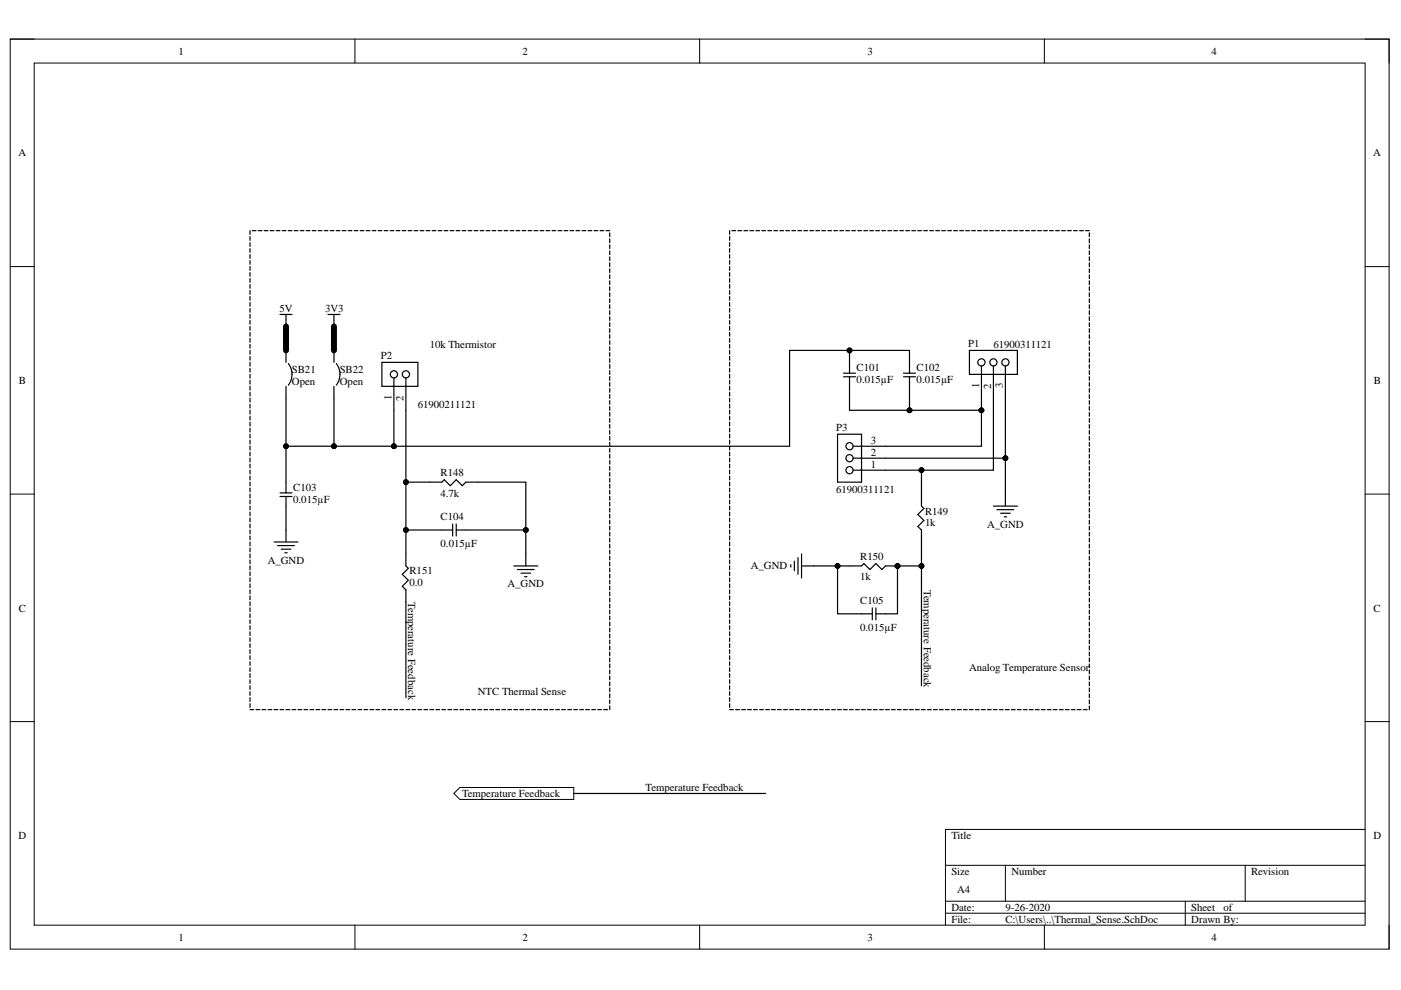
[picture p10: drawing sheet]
<svg xmlns="http://www.w3.org/2000/svg" width="297mm" height="210mm" viewBox="0 0 297 210" stroke-linecap="round" stroke-linejoin="round" font-family="sans-serif">
<defs><g id="words">
<g font-size="2.3">
<text x="37.8" y="11.6">1</text>
<text x="110.7" y="11.6">2</text>
<text x="183.9" y="11.6">3</text>
<text x="256.9" y="11.6">4</text>
<text x="3.9" y="33.2">A</text>
<text x="291.1" y="33.2">A</text>
<text x="59.2" y="66.2">5V</text>
<text x="68.9" y="66.2">3V3</text>
<text x="80.7" y="76.1">P2</text>
<text x="91.1" y="73.8">10k Thermistor</text>
<text x="205.3" y="73.5">P1</text>
<text x="210.6" y="73.8">61900311121</text>
<text x="4" y="81.4">B</text>
<text x="61.9" y="79.1">SB21</text>
<text x="61.9" y="81.6">Open</text>
<text x="72.1" y="79.1">SB22</text>
<text x="72.1" y="81.6">Open</text>
<text x="181.6" y="78.6">C101</text>
<text x="181.6" y="81.1">0.015µF</text>
<text x="194.3" y="78.6">C102</text>
<text x="194.3" y="81.1">0.015µF</text>
<text x="207.6" y="82.3" transform="rotate(-90 207.6 82.3)">1</text>
<text x="210.1" y="82.4" transform="rotate(-90 210.1 82.4)">2</text>
<text x="212.7" y="82.4" transform="rotate(-90 212.7 82.4)">3</text>
<text x="291.3" y="81.4">B</text>
<text x="83" y="84.8" transform="rotate(-90 83 84.8)">1</text>
<text x="85.5" y="85" transform="rotate(-90 85.5 85)">2</text>
<text x="88.6" y="86.5">61900211121</text>
<text x="177.3" y="91.3">P3</text>
<text x="184.7" y="94.1">3</text>
<text x="93.4" y="100.9">R148</text>
<text x="184.7" y="96.6">2</text>
<text x="184.7" y="99.2">1</text>
<text x="62.2" y="104">C103</text>
<text x="62.2" y="106.6">0.015µF</text>
<text x="93.4" y="105.3">4.7k</text>
<text x="177.3" y="104.5">61900311121</text>
<text x="93.4" y="110.4">C104</text>
<text x="196.1" y="109.1">R149</text>
<text x="196.1" y="111.6">1k</text>
<text x="209.3" y="111.9">A_GND</text>
<text x="56.8" y="119.5">A_GND</text>
<text x="93.4" y="115.9">0.015µF</text>
<text x="182.4" y="118.7">R150</text>
<text x="86.8" y="121.8">R151</text>
<text x="86.8" y="124.3">0.0</text>
<text x="107.6" y="124.5">A_GND</text>
<text x="159.2" y="120.7">A_GND</text>
<text x="182.4" y="123">1k</text>
<text x="195.9" y="125.1" transform="rotate(90 195.9 125.1)">Temperature Feedback</text>
<text x="4" y="129.7">C</text>
<text x="86.6" y="127.6" transform="rotate(90 86.6 127.6)">Temperature Feedback</text>
<text x="182.4" y="128.1">C105</text>
<text x="291.2" y="129.7">C</text>
<text x="182.4" y="133.7">0.015µF</text>
<text x="205.5" y="142.3">Analog Temperature Sensor</text>
<text x="101.3" y="147.4">NTC Thermal Sense</text>
<text x="136.9" y="167.7">Temperature Feedback</text>
<text x="98" y="169">Temperature Feedback</text>
<text x="3.9" y="177.9">D</text>
<text x="201.7" y="177.9">Title</text>
<text x="291.2" y="177.9">D</text>
<text x="201.7" y="185.5">Size</text>
<text x="214.4" y="185.5">Number</text>
<text x="265.3" y="185.5">Revision</text>
<text x="203" y="189.3">A4</text>
<text x="201.7" y="193.1">Date:</text>
<text x="201.7" y="195.7">File:</text>
<text x="213.2" y="193.1">9-26-2020</text>
<text x="213.2" y="195.7">C:\Users\..\Thermal_Sense.SchDoc</text>
<text x="252.6" y="193.1">Sheet</text>
<text x="252.6" y="195.7">Drawn By:</text>
<text x="259.4" y="193.1">of</text>
<text x="37.8" y="199.5">1</text>
<text x="110.7" y="199.5">2</text>
<text x="183.9" y="199.5">3</text>
<text x="256.9" y="199.5">4</text>
</g>
</g></defs>
<path d="M2.2 8.3h292.3v192.9h-292.3z" fill="none" stroke="#000" stroke-width=".21"/>
<path d="M7.3 13.4h282.1v182.8h-282.1z" fill-rule="evenodd" fill="#fff"/>
<g fill="none" stroke="#000" stroke-width=".21">
<path d="M2.2 8.3h5.1M7.3 13.4h282.1v182.8h-282.1zM75.3 8.3v5.1M148.3 8.3v5.1M221.4 8.3v5.1M289.4 8.3h5.1v5.1M2.2 56.5h5.1M289.4 56.5h5.1M2.2 104.8h5.1M289.4 104.8h5.1M2.2 153h5.1M289.4 153h5.1"/>
<path d="M289.4 175.9h-88.9v20.3M75.3 196.2v5M148.3 196.2v5M200.5 183.5h88.9M200.5 191.1h88.9M200.5 193.6h88.9M213.2 183.5v7.6M221.4 196.2v5M251.3 191.1v5.1M264 183.5v7.6M294.5 196.2v5"/>
</g>
<path d="M60.6 69.2v5.1M70.8 69.2v5.1" fill="none" stroke="#000" stroke-width="1.3"/>
<circle cx="83.5" cy="79.4" r=".76" fill="#fff"/>
<circle cx="83.5" cy="79.4" r=".76" fill="none" stroke="#000" stroke-width=".25"/>
<circle cx="86.1" cy="79.4" r=".76" fill="#fff"/>
<g fill="none" stroke="#000" stroke-width=".25">
<path d="M53 48.9v.8M53 50.2v.8M53 51.4v.8M53 52.7v.8M53 54v.8M53 55.3v.7M53 56.5v.8M53 57.8v.8M53 59.1v.8M53.5 48.9h.8M54.8 48.9h.8M56 48.9h.8"/>
<path d="M57.3 48.9h.8M58.6 48.9h.8M59.8 48.9h.8M61.1 48.9h.8M62.4 48.9h.8M63.7 48.9h.7M64.9 48.9h.8M66.2 48.9h.8M67.5 48.9h.8M68.7 48.9h.8M70 48.9h.8M71.3 48.9h.8"/>
<path d="M72.6 48.9h.7M73.8 48.9h.8M75.1 48.9h.8M76.4 48.9h.8M77.6 48.9h.8M78.9 48.9h.8M80.2 48.9h.8M81.4 48.9h.8M82.7 48.9h.8M84 48.9h.8M85.3 48.9h.8M86.5 48.9h.8"/>
<path d="M87.8 48.9h.8M89.1 48.9h.8M90.3 48.9h.8M91.6 48.9h.8M92.9 48.9h.8M94.2 48.9h.8M95.4 48.9h.8M96.7 48.9h.8M98 48.9h.8M99.2 48.9h.8M100.5 48.9h.8M101.8 48.9h.8"/>
<path d="M103.1 48.9h.8M104.3 48.9h.8M105.6 48.9h.8M106.9 48.9h.8M108.1 48.9h.8M109.4 48.9h.8M110.7 48.9h.8M112 48.9h.7M113.2 48.9h.8M114.5 48.9h.8M115.8 48.9h.8M117 48.9h.8"/>
<path d="M118.3 48.9h.8M119.6 48.9h.8M120.9 48.9h.8M122.1 48.9h.8M123.4 48.9h.8M124.7 48.9h.8M125.9 48.9h.8M127.2 48.9h.8M128.5 48.9h.8M129.3 49.4v.8M129.3 50.6v.8M129.3 51.9v.8"/>
<path d="M129.3 53.2v.8M129.3 54.5v.8M129.3 55.7v.8M129.3 57v.8M129.3 58.3v.8M129.3 59.5v.8M53 60.3v.8M53 61.6v.8M53 62.9v.8M53 64.1v.8M53 65.4v.8M53 66.7v.8"/>
<path d="M53 67.9v.8M53 69.2v.8M53 70.5v.8M53 71.8v.7M53 73v.8M53 74.3v.8M53 75.6v.8M53 76.8v.8M53 78.1v.8M53 79.4v.8M59.4 66.7h2.5M60.6 66.7v2.5"/>
<path d="M60.6 74.3v2.5M61.1 77.1a3.8 3.8 0 0 1 0 4.6M69.5 66.7h2.6M70.8 66.7v2.5M70.8 74.3v2.5M71.3 77.1a3.8 3.8 0 0 1 0 4.6M81 76.8h7.6v5.1h-7.6zM129.3 60.8v.8M129.3 62.1v.8M129.3 63.3v.8M129.3 64.6v.8M129.3 65.9v.8"/>
<path d="M129.3 67.2v.7M129.3 68.4v.8M129.3 69.7v.8M129.3 71v.8M129.3 72.2v.8M129.3 73.5v.8M129.3 74.8v.8M129.3 76v.8M129.3 77.3v.8M129.3 78.6v.8M129.3 79.8v.8M53 80.6v.8"/>
<path d="M53 81.9v.8M53 83.2v.8M53 84.4v.8M53 85.7v.8M53 87v.8M53 88.3v.8M53 89.5v.8M53 90.8v.8M53 92.1v.8M53 93.3v.8M53 94.6v.8M53 95.9v.8"/>
<path d="M53 97.1v.8M53 98.4v.8M53 99.7v.8M60.6 81.9v2.5M70.8 81.9v2.5M83.5 80.1v6.9M86.1 80.1v6.9M129.3 81.1v.8M129.3 82.4v.8M129.3 83.7v.7M129.3 84.9v.8M129.3 86.2v.8"/>
<path d="M129.3 87.5v.8M129.3 88.7v.8M129.3 90v.8M129.3 91.3v.8M129.3 92.5v.8M129.3 93.8v.8M129.3 95.1v.8M129.3 96.3v.8M129.3 97.6v.8M129.3 98.9v.8M53 101v.7M53 102.2v.8"/>
<path d="M53 103.5v.8M53 104.8v.8M53 106v.8M53 107.3v.8M53 108.6v.8M53 109.8v.8M53 111.1v.8M53 112.4v.8M53 113.6v.8M53 114.9v.8M53 116.2v.8M53 117.5v.7"/>
<path d="M53 118.7v.8M53 120v.8M58.1 114.9h5.1M58.9 115.7h3.5M59.4 105.3h2.5M59.4 104.5h2.5M59.6 116.4h2.1M60.4 117.2h.5M60.6 102.2v2.3M60.6 105.3v2M60.6 112.4v2.5M91.1 102.2h2.6l.5-.5 1.3 1.3 1.2-1.3 1.3 1.3 .8-.8h2.5"/>
<path d="M93.7 112.4h2.3M96 111.1v2.5M96.7 111.1v2.5M96.7 112.4h2.1M108.9 120h5.1M111.5 117.5v2.5M129.3 100.2v.8M129.3 101.4v.8M129.3 102.7v.8M129.3 104v.8M129.3 105.2v.8M129.3 106.5v.8"/>
<path d="M129.3 107.8v.8M129.3 109v.8M129.3 110.3v.8M129.3 111.6v.8M129.3 112.9v.7M129.3 114.1v.8M129.3 115.4v.8M129.3 116.7v.8M129.3 117.9v.8M129.3 119.2v.8M53 121.3v.8M53 122.5v.8"/>
<path d="M53 123.8v.8M53 125.1v.8M53 126.3v.8M53 127.6v.8M53 128.9v.8M53 130.1v.8M53 131.4v.8M53 132.7v.8M53 134v.8M53 135.2v.8M53 136.5v.8M53 137.8v.8"/>
<path d="M53 139v.8M109.7 120.8h3.6M110.5 121.5h2M111.2 122.3h.5M129.3 120.5v.8M129.3 121.7v.8M129.3 123v.8M129.3 124.3v.8M129.3 125.5v.8M129.3 126.8v.8M129.3 128.1v.8M129.3 129.4v.7"/>
<path d="M129.3 130.6v.8M129.3 131.9v.8M129.3 133.2v.8M129.3 134.4v.8M129.3 135.7v.8M129.3 137v.8M129.3 138.2v.8M129.3 139.5v.8M53 140.3v.8M53 141.6v.8M53 142.8v.8M53 144.1v.8"/>
<path d="M53 145.4v.8M53 146.7v.7M53 147.9v.8M53 149.2v.8M53 150.5h.8M54.3 150.5h.8M55.6 150.5h.7M56.8 150.5h.8M58.1 150.5h.8M59.4 150.5h.8M60.6 150.5h.8M61.9 150.5h.8"/>
<path d="M63.2 150.5h.8M64.4 150.5h.8M65.7 150.5h.8M67 150.5h.8M68.3 150.5h.8M69.5 150.5h.8M70.8 150.5h.8M72.1 150.5h.8M73.3 150.5h.8M74.6 150.5h.8M75.9 150.5h.8M77.2 150.5h.8"/>
<path d="M78.4 150.5h.8M79.7 150.5h.8M81 150.5h.8M82.2 150.5h.8M83.5 150.5h.8M84.8 150.5h.8M86.1 150.5h.8M87.3 150.5h.8M88.6 150.5h.8M89.9 150.5h.8M91.1 150.5h.8M92.4 150.5h.8"/>
<path d="M93.7 150.5h.8M95 150.5h.8M96.2 150.5h.8M97.5 150.5h.8M98.8 150.5h.8M100 150.5h.8M101.3 150.5h.8M102.6 150.5h.8M103.9 150.5h.7M105.1 150.5h.8M106.4 150.5h.8M107.7 150.5h.8"/>
<path d="M108.9 150.5h.8M110.2 150.5h.8M111.5 150.5h.8M112.7 150.5h.8M114 150.5h.8M115.3 150.5h.8M116.6 150.5h.8M117.8 150.5h.8M119.1 150.5h.8M120.4 150.5h.8M121.7 150.5h.7M122.9 150.5h.8"/>
<path d="M124.2 150.5h.8M125.5 150.5h.8M126.7 150.5h.8M128 150.5h.8M129.3 140.8v.8M129.3 142v.8M129.3 143.3v.8M129.3 144.6v.8M129.3 145.9v.8M129.3 147.1v.8M129.3 148.4v.8M129.3 149.7v.8"/>
<circle cx="86.1" cy="79.4" r=".76"/>
</g>
<circle cx="213.2" cy="76.8" r=".76" fill="#fff"/>
<circle cx="213.2" cy="76.8" r=".76" fill="none" stroke="#000" stroke-width=".25"/>
<circle cx="208.1" cy="76.8" r=".76" fill="#fff"/>
<circle cx="208.1" cy="76.8" r=".76" fill="none" stroke="#000" stroke-width=".25"/>
<circle cx="210.6" cy="76.8" r=".76" fill="#fff"/>
<g fill="none" stroke="#000" stroke-width=".25">
<path d="M205.5 74.3h10.2v5.1h-10.2zM208.1 77.6v6.9M210.6 77.6v6.9M213.2 77.6v6.9"/>
<circle cx="210.6" cy="76.8" r=".76"/>
</g>
<circle cx="180.1" cy="94.6" r=".76" fill="#fff"/>
<circle cx="180.1" cy="94.6" r=".76" fill="none" stroke="#000" stroke-width=".25"/>
<circle cx="180.1" cy="99.7" r=".76" fill="#fff"/>
<circle cx="180.1" cy="99.7" r=".76" fill="none" stroke="#000" stroke-width=".25"/>
<circle cx="180.1" cy="97.1" r=".76" fill="#fff"/>
<g fill="none" stroke="#000" stroke-width=".25">
<path d="M154.7 48.9v.8M154.7 50.2v.8M154.7 51.4v.8M154.7 52.7v.8M154.7 54v.8M154.7 55.3v.7M154.7 56.5v.8M154.7 57.8v.8M154.7 59.1v.8M155.2 48.9h.8M156.4 48.9h.8M157.7 48.9h.8"/>
<path d="M159 48.9h.8M160.3 48.9h.7M161.5 48.9h.8M162.8 48.9h.8M164.1 48.9h.8M165.3 48.9h.8M166.6 48.9h.8M167.9 48.9h.8M169.2 48.9h.7M170.4 48.9h.8M171.7 48.9h.8M173 48.9h.8"/>
<path d="M174.2 48.9h.8M175.5 48.9h.8M176.8 48.9h.8M178.1 48.9h.7M179.3 48.9h.8M180.6 48.9h.8M181.9 48.9h.8M183.1 48.9h.8M184.4 48.9h.8M185.7 48.9h.8M187 48.9h.7M188.2 48.9h.8"/>
<path d="M189.5 48.9h.8M190.8 48.9h.8M192 48.9h.8M193.3 48.9h.8M194.6 48.9h.8M195.8 48.9h.8M197.1 48.9h.8M198.4 48.9h.8M199.7 48.9h.8M200.9 48.9h.8M202.2 48.9h.8M203.5 48.9h.8"/>
<path d="M204.7 48.9h.8M206 48.9h.8M207.3 48.9h.8M208.6 48.9h.8M209.8 48.9h.8M211.1 48.9h.8M212.4 48.9h.8M213.6 48.9h.8M214.9 48.9h.8M216.2 48.9h.8M217.5 48.9h.7M218.7 48.9h.8"/>
<path d="M220 48.9h.8M221.3 48.9h.8M222.5 48.9h.8M223.8 48.9h.8M225.1 48.9h.8M226.4 48.9h.7M227.6 48.9h.8M228.9 48.9h.8M230.2 48.9h.8M231 49.4v.8M231 50.6v.9M231 51.9v.8"/>
<path d="M231 53.2v.8M231 54.5v.8M231 55.7v.8M231 57v.8M231 58.3v.8M231 59.5v.8M154.7 60.3v.8M154.7 61.6v.8M154.7 62.9v.8M154.7 64.1v.8M154.7 65.4v.8M154.7 66.7v.8"/>
<path d="M154.7 67.9v.8M154.7 69.2v.8M154.7 70.5v.8M154.7 71.8v.8M154.7 73v.8M154.7 74.3v.8M154.7 75.6v.8M154.7 76.8v.8M154.7 78.1v.8M154.7 79.4v.8M178.8 79.9h2.6M178.8 79.1h2.6"/>
<path d="M180.1 76.8v2.3M180.1 79.9v2M191.6 79.9h2.5M191.6 79.1h2.5M192.8 76.8v2.3M192.8 79.9v2M231 60.8v.8M231 62.1v.8M231 63.3v.8M231 64.6v.8M231 65.9v.8M231 67.2v.8"/>
<path d="M231 68.4v.8M231 69.7v.8M231 71v.8M231 72.2v.8M231 73.5v.8M231 74.8v.8M231 76v.8M231 77.3v.8M231 78.6v.8M231 79.9v.7M154.7 80.6v.8M154.7 81.9v.8"/>
<path d="M154.7 83.2v.8M154.7 84.4v.8M154.7 85.7v.8M154.7 87v.8M154.7 88.3v.8M154.7 89.5v.8M154.7 90.8v.8M154.7 92.1v.8M154.7 93.3v.8M154.7 94.6v.8M154.7 95.9v.8M154.7 97.1v.8"/>
<path d="M154.7 98.4v.8M154.7 99.7v.8M177.6 92.1h5.1v10.1h-5.1zM180.9 97.1h6.8M180.9 99.7h6.8M180.9 94.6h6.8M231 81.1v.8M231 82.4v.8M231 83.7v.8M231 84.9v.8M231 86.2v.8M231 87.5v.8"/>
<path d="M231 88.7v.8M231 90v.8M231 91.3v.8M231 92.5v.8M231 93.8v.8M231 95.1v.8M231 96.4v.7M231 97.6v.8M231 98.9v.8M86.1 117.5v2.5l.5 .5-1.3 1.3 1.3 1.2-1.3 1.3 .8 .8v2.5M154.7 101v.7M154.7 102.2v.8"/>
<path d="M154.7 103.5v.8M154.7 104.8v.8M154.7 106v.8M154.7 107.3v.8M154.7 108.6v.8M154.7 109.8v.8M154.7 111.1v.8M154.7 112.4v.8M154.7 113.6v.8M154.7 114.9v.8M154.7 116.2v.8M154.7 117.5v.7"/>
<path d="M154.7 118.7v.8M154.7 120v.8M167.7 119.7v.5M168.4 119v2M169.2 118.2v3.6M169.9 120h2.6M169.9 117.5v5M180.1 120h2.6l.5-.5 1.2 1.3 1.3-1.3 1.3 1.3 .7-.8h2.6M195.4 104.8v2.5l.5 .5-1.3 1.3 1.3 1.3-1.3 1.2 .8 .8v2.5M210.6 107.3h5.1M211.4 108.1h3.5M212.1 108.8h2.1"/>
<path d="M212.9 109.6h.5M213.2 104.8v2.5M231 100.2v.8M231 101.4v.8M231 102.7v.8M231 104v.8M231 105.2v.8M231 106.5v.8M231 107.8v.8M231 109v.8M231 110.3v.8M231 111.6v.8"/>
<path d="M231 112.9v.7M231 114.1v.8M231 115.4v.8M231 116.7v.8M231 117.9v.8M231 119.2v.8M154.7 121.3v.8M154.7 122.5v.8M154.7 123.8v.8M154.7 125.1v.8M154.7 126.3v.8M154.7 127.6v.8"/>
<path d="M154.7 128.9v.8M154.7 130.1v.8M154.7 131.4v.8M154.7 132.7v.8M154.7 134v.8M154.7 135.2v.8M154.7 136.5v.8M154.7 137.8v.8M154.7 139v.8M182.7 130.1h2.2M184.9 128.9v2.5M185.7 128.9v2.5"/>
<path d="M185.7 130.1h2M231 120.5v.8M231 121.7v.8M231 123v.8M231 124.3v.8M231 125.5v.8M231 126.8v.8M231 128.1v.8M231 129.4v.7M231 130.6v.8M231 131.9v.8M231 133.2v.8"/>
<path d="M231 134.4v.8M231 135.7v.8M231 137v.8M231 138.2v.8M231 139.5v.8M154.7 140.3v.8M154.7 141.6v.8M154.7 142.8v.8M154.7 144.1v.8M154.7 145.4v.8M154.7 146.7v.7M154.7 147.9v.8"/>
<path d="M154.7 149.2v.8M154.7 150.5h.8M156 150.5h.8M157.2 150.5h.8M158.5 150.5h.8M159.8 150.5h.8M161 150.5h.8M162.3 150.5h.8M163.6 150.5h.8M164.9 150.5h.8M166.1 150.5h.8M167.4 150.5h.8"/>
<path d="M168.7 150.5h.8M169.9 150.5h.8M171.2 150.5h.8M172.5 150.5h.8M173.8 150.5h.8M175 150.5h.8M176.3 150.5h.8M177.6 150.5h.8M178.8 150.5h.8M180.1 150.5h.8M181.4 150.5h.8M182.7 150.5h.8"/>
<path d="M183.9 150.5h.8M185.2 150.5h.8M186.5 150.5h.8M187.7 150.5h.8M189 150.5h.8M190.3 150.5h.8M191.6 150.5h.8M192.8 150.5h.8M194.1 150.5h.8M195.4 150.5h.8M196.6 150.5h.8M197.9 150.5h.8"/>
<path d="M199.2 150.5h.8M200.5 150.5h.7M201.7 150.5h.8M203 150.5h.8M204.3 150.5h.8M205.5 150.5h.8M206.8 150.5h.8M208.1 150.5h.8M209.4 150.5h.7M210.6 150.5h.8M211.9 150.5h.8M213.2 150.5h.8"/>
<path d="M214.4 150.5h.8M215.7 150.5h.8M217 150.5h.8M218.2 150.5h.8M219.5 150.5h.8M220.8 150.5h.8M222.1 150.5h.8M223.3 150.5h.8M224.6 150.5h.8M225.9 150.5h.8M227.1 150.5h.8M228.4 150.5h.8"/>
<path d="M229.7 150.5h.8M231 140.8v.8M231 142v.9M231 143.3v.8M231 144.6v.8M231 145.9v.8M231 147.1v.8M231 148.4v.8M231 149.7v.8"/>
<circle cx="180.1" cy="97.1" r=".76"/>
</g>
<circle cx="190.3" cy="120" r=".51" fill="#000"/>
<circle cx="190.3" cy="120" r=".51" fill="none" stroke="#000" stroke-width=".21"/>
<path d="M96.2 168.2l1.3-1.2h24.2v2.5h-24.2z" fill-rule="evenodd" fill="#fff"/>
<g fill="none" stroke="#000" stroke-width=".21">
<path d="M96.2 168.2l1.3-1.2h24.2v2.5h-24.2z"/>
<circle cx="180.1" cy="74.3" r=".51"/>
<circle cx="60.6" cy="94.6" r=".51"/>
<circle cx="70.8" cy="94.6" r=".51"/>
<circle cx="83.5" cy="94.6" r=".51"/>
<circle cx="192.8" cy="87" r=".51"/>
<circle cx="195.4" cy="99.7" r=".51"/>
<circle cx="208.1" cy="87" r=".51"/>
<circle cx="213.2" cy="97.1" r=".51"/>
<circle cx="86.1" cy="112.4" r=".51"/>
<circle cx="86.1" cy="102.2" r=".51"/>
<circle cx="111.5" cy="112.4" r=".51"/>
<circle cx="177.6" cy="120" r=".51"/>
<circle cx="190.3" cy="120" r=".51"/>
<circle cx="195.4" cy="120" r=".51"/>
</g>
<g fill="none" stroke="#000" stroke-width=".25">
<path d="M60.6 69.2v5.1M70.8 69.2v5.1M180.1 74.3v2.5M192.8 76.8v-2.5h-25.4v20.3h-83.9M60.6 84.4v10.2h22.9v-7.6M60.6 94.6v7.6M70.8 84.4v10.2M86.1 87v15.2h5M180.1 81.9v5.1h12.7M192.8 81.9v5.1h15.3M195.4 99.7v5.1M208.1 84.5v10.1h-20.4"/>
<path d="M210.6 84.5v15.2h-22.9M213.2 84.5v12.6h-25.5M213.2 97.1v7.7M60.6 107.3v5.1M86.1 102.2v10.2h7.6M86.1 112.4v5.1M98.8 112.4h12.7M101.3 102.2h10.2v15.3M172.5 120h7.6M177.6 120v10.1h5.1M195.4 120h-5.1v10.1h-2.6M195.4 114.9v30.5"/>
<path d="M86.1 127.6v20.3M121.7 168.2h40.6"/>
</g>
<g fill="#000">
<circle cx="180.1" cy="74.3" r=".51"/>
<circle cx="60.6" cy="94.6" r=".51"/>
<circle cx="70.8" cy="94.6" r=".51"/>
<circle cx="83.5" cy="94.6" r=".51"/>
<circle cx="192.8" cy="87" r=".51"/>
<circle cx="195.4" cy="99.7" r=".51"/>
<circle cx="208.1" cy="87" r=".51"/>
<circle cx="213.2" cy="97.1" r=".51"/>
<circle cx="86.1" cy="112.4" r=".51"/>
<circle cx="86.1" cy="102.2" r=".51"/>
<circle cx="111.5" cy="112.4" r=".51"/>
<circle cx="177.6" cy="120" r=".51"/>
<circle cx="190.3" cy="120" r=".51"/>
<circle cx="195.4" cy="120" r=".51"/>
</g>
<use href="#words"/>
</svg>
